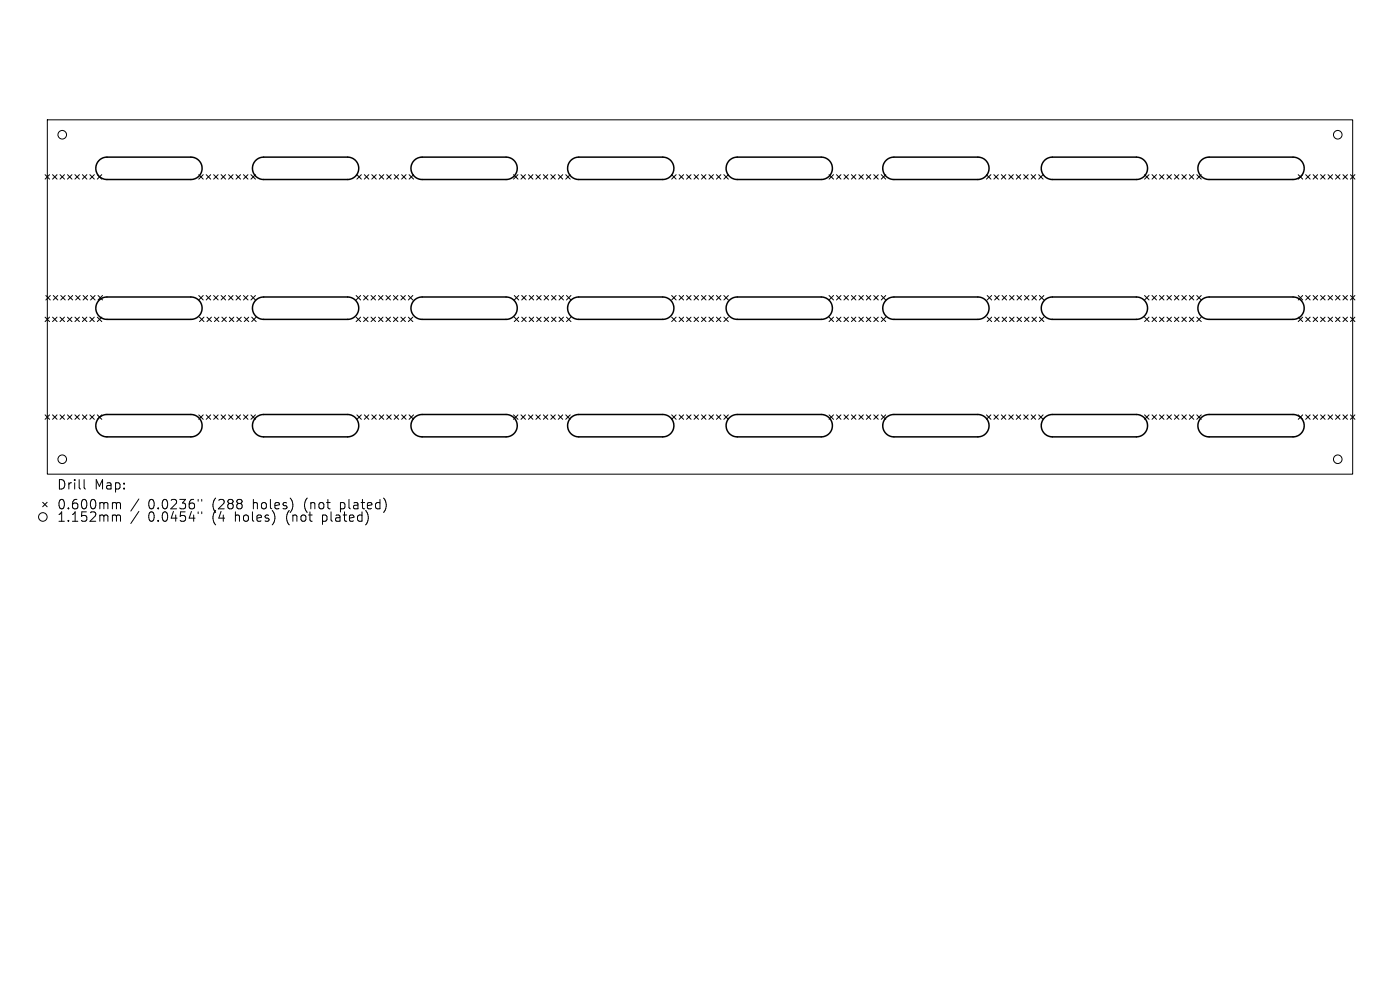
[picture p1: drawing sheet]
<svg xmlns="http://www.w3.org/2000/svg" width="297mm" height="210mm" viewBox="0 0 297 210" stroke-linecap="round" stroke-linejoin="round" font-family="sans-serif">
<defs><g id="words">
<g font-size="2.8">
<text x="12" y="104.1">Drill</text>
<text x="20" y="104.1">Map:</text>
<text x="12" y="108.3">0.600mm</text>
<text x="12" y="111">1.152mm</text>
<text x="31.4" y="108.3">0.0236&quot;</text>
<text x="31.4" y="111">0.0454&quot;</text>
<text x="45.2" y="108.3">(288</text>
<text x="45.2" y="111">(4</text>
<text x="50.1" y="111">holes)</text>
<text x="53.9" y="108.3">holes)</text>
<text x="61.2" y="111">(not</text>
<text x="65" y="108.3">(not</text>
<text x="69" y="111">plated)</text>
<text x="72.8" y="108.3">plated)</text>
</g>
</g></defs>
<g fill="none" stroke="#000" stroke-width=".32">
<path d="M21 34l.7-.4 1-.3h17.8a2.37 2.37 0 0 1 2.4 2.4 2.37 2.37 0 0 1-2.4 2.4h-17.8a2.37 2.37 0 0 1-2.2-1.5 2.37 2.37 0 0 1 .5-2.6zM54.3 34l.8-.5 .8-.2h17.8a2.37 2.37 0 0 1 2.4 2.4 2.37 2.37 0 0 1-2.4 2.4h-17.8a2.37 2.37 0 0 1-2.2-1.5 2.37 2.37 0 0 1 .6-2.6zM87.9 34l.7-.4 1-.3h17.8a2.37 2.37 0 0 1 2.3 2.4 2.37 2.37 0 0 1-2.3 2.4h-17.8a2.37 2.37 0 0 1-2.2-1.5 2.37 2.37 0 0 1 .5-2.6zM121.1 34l.9-.5 .8-.2h17.8a2.37 2.37 0 0 1 2.4 2.4 2.37 2.37 0 0 1-2.4 2.4h-17.8a2.37 2.37 0 0 1-2.2-1.5 2.37 2.37 0 0 1 .5-2.6zM154.7 34l.9-.5 .8-.2h17.8a2.37 2.37 0 0 1 2.4 2.4 2.37 2.37 0 0 1-2.4 2.4h-17.8a2.37 2.37 0 0 1-2.2-1.5 2.37 2.37 0 0 1 .5-2.6zM188 34l.6-.4 1-.3h17.8a2.37 2.37 0 0 1 2.4 2.4 2.37 2.37 0 0 1-2.4 2.4h-17.8a2.37 2.37 0 0 1-2.1-1.5 2.37 2.37 0 0 1 .5-2.6zM221.6 34l.9-.5 .8-.2h17.8a2.37 2.37 0 0 1 2.3 2.4 2.37 2.37 0 0 1-2.3 2.4h-17.8a2.37 2.37 0 0 1-2.2-1.5 2.37 2.37 0 0 1 .5-2.6zM254.8 34l.9-.5 .8-.2h17.8a2.37 2.37 0 0 1 2.4 2.4 2.37 2.37 0 0 1-2.4 2.4h-17.8a2.37 2.37 0 0 1-2.2-1.5 2.37 2.37 0 0 1 .5-2.6zM21 63.7l.9-.6 .8-.1h17.8a2.37 2.37 0 0 1 2.4 2.4 2.37 2.37 0 0 1-2.4 2.3h-17.8a2.37 2.37 0 0 1-2.2-1.4 2.37 2.37 0 0 1 .5-2.6zM54.3 63.7l.8-.6 .8-.1h17.8a2.37 2.37 0 0 1 2.4 2.4 2.37 2.37 0 0 1-2.4 2.3h-17.8a2.37 2.37 0 0 1-2.2-1.4 2.37 2.37 0 0 1 .6-2.6zM87.9 63.7l.7-.5 1-.2h17.8a2.37 2.37 0 0 1 2.3 2.4 2.37 2.37 0 0 1-2.3 2.3h-17.8a2.37 2.37 0 0 1-2.2-1.4 2.37 2.37 0 0 1 .5-2.6zM121.1 63.7l.9-.6 .8-.1h17.8a2.37 2.37 0 0 1 2.4 2.4 2.37 2.37 0 0 1-2.4 2.3h-17.8a2.37 2.37 0 0 1-2.2-1.4 2.37 2.37 0 0 1 .5-2.6z"/>
<path d="M154.7 63.7l.9-.6 .8-.1h17.8a2.37 2.37 0 0 1 2.4 2.4 2.37 2.37 0 0 1-2.4 2.3h-17.8a2.37 2.37 0 0 1-2.2-1.4 2.37 2.37 0 0 1 .5-2.6zM188 63.7l.6-.5 1-.2h17.8a2.37 2.37 0 0 1 2.4 2.4 2.37 2.37 0 0 1-2.4 2.3h-17.8a2.37 2.37 0 0 1-2.1-1.4 2.37 2.37 0 0 1 .5-2.6zM221.6 63.7l.9-.6 .8-.1h17.8a2.37 2.37 0 0 1 2.3 2.4 2.37 2.37 0 0 1-2.3 2.3h-17.8a2.37 2.37 0 0 1-2.2-1.4 2.37 2.37 0 0 1 .5-2.6zM254.8 63.7l.9-.6 .8-.1h17.8a2.37 2.37 0 0 1 2.4 2.4 2.37 2.37 0 0 1-2.4 2.3h-17.8a2.37 2.37 0 0 1-2.2-1.4 2.37 2.37 0 0 1 .5-2.6zM21 88.6l.9-.5 .8-.2h17.8a2.37 2.37 0 0 1 2.4 2.4 2.37 2.37 0 0 1-2.4 2.4h-17.8a2.37 2.37 0 0 1-2.2-1.5 2.37 2.37 0 0 1 .5-2.6zM54.3 88.6l.8-.5 .8-.2h17.8a2.37 2.37 0 0 1 2.4 2.4 2.37 2.37 0 0 1-2.4 2.4h-17.8a2.37 2.37 0 0 1-2.2-1.5 2.37 2.37 0 0 1 .6-2.6zM87.9 88.6l.7-.5 1-.2h17.8a2.37 2.37 0 0 1 2.3 2.4 2.37 2.37 0 0 1-2.3 2.4h-17.8a2.37 2.37 0 0 1-2.2-1.5 2.37 2.37 0 0 1 .5-2.6zM121.1 88.6l.9-.5 .8-.2h17.8a2.37 2.37 0 0 1 2.4 2.4 2.37 2.37 0 0 1-2.4 2.4h-17.8a2.37 2.37 0 0 1-2.2-1.5 2.37 2.37 0 0 1 .5-2.6zM154.7 88.6l.9-.5 .8-.2h17.8a2.37 2.37 0 0 1 2.4 2.4 2.37 2.37 0 0 1-2.4 2.4h-17.8a2.37 2.37 0 0 1-2.2-1.5 2.37 2.37 0 0 1 .5-2.6zM188 88.6l.6-.5 1-.2h17.8a2.37 2.37 0 0 1 2.4 2.4 2.37 2.37 0 0 1-2.4 2.4h-17.8a2.37 2.37 0 0 1-2.1-1.5 2.37 2.37 0 0 1 .5-2.6zM221.6 88.6l.9-.5 .8-.2h17.8a2.37 2.37 0 0 1 2.3 2.4 2.37 2.37 0 0 1-2.3 2.4h-17.8a2.37 2.37 0 0 1-2.2-1.5 2.37 2.37 0 0 1 .5-2.6zM254.8 88.6l.9-.5 .8-.2h17.8a2.37 2.37 0 0 1 2.4 2.4 2.37 2.37 0 0 1-2.4 2.4h-17.8a2.37 2.37 0 0 1-2.2-1.5 2.37 2.37 0 0 1 .5-2.6z"/>
</g>
<g fill="none" stroke="#000" stroke-width=".21">
<path d="M9.6 37.1l.9 .9M10 25.4h277v75.2h-277zM10.5 37.1l-.9 .9M11.1 37.1l1 .9M12.1 37.1l-1 .9M12.7 37.1l1 .9M13.7 37.1l-1 .9M14.3 37.1l1 .9M15.3 37.1l-1 .9M15.9 37.1l.9 .9M16.8 37.1l-.9 .9M17.5 37.1l.9 .9"/>
<path d="M18.4 37.1l-.9 .9M19.1 37.1l.9 .9M20 37.1l-.9 .9M20.6 37.1l1 .9M21.6 37.1l-1 .9M42.2 37.1l.9 .9M43.1 37.1l-.9 .9M43.7 37.1l1 .9M44.7 37.1l-1 .9M45.3 37.1l1 .9M46.3 37.1l-1 .9M46.9 37.1l1 .9"/>
<path d="M47.9 37.1l-1 .9M48.5 37.1l.9 .9M49.4 37.1l-.9 .9M50.1 37.1l.9 .9M51 37.1l-.9 .9M51.7 37.1l.9 .9M52.6 37.1l-.9 .9M53.2 37.1l1 .9M54.2 37.1l-1 .9M75.7 37.1l1 .9M76.7 37.1l-1 .9M77.3 37.1l.9 .9"/>
<path d="M78.2 37.1l-.9 .9M78.9 37.1l.9 .9M79.8 37.1l-.9 .9M80.5 37.1l.9 .9M81.4 37.1l-.9 .9M82 37.1l1 .9M83 37.1l-1 .9M83.6 37.1l1 .9M84.6 37.1l-1 .9M85.2 37.1l1 .9M86.2 37.1l-1 .9M86.8 37.1l.9 .9"/>
<path d="M87.7 37.1l-.9 .9M108.9 37.1l1 .9M109.9 37.1l-1 .9M110.5 37.1l1 .9M111.5 37.1l-1 .9M112.1 37.1l1 .9M113.1 37.1l-1 .9M113.7 37.1l.9 .9M114.6 37.1l-.9 .9M115.3 37.1l.9 .9M116.2 37.1l-.9 .9M116.9 37.1l.9 .9"/>
<path d="M117.8 37.1l-.9 .9M118.4 37.1l1 .9M119.4 37.1l-1 .9M120 37.1l1 .9M121 37.1l-1 .9M142.5 37.1l.9 .9M143.4 37.1l-.9 .9M144.1 37.1l.9 .9M145 37.1l-.9 .9M145.7 37.1l.9 .9M146.6 37.1l-.9 .9M147.2 37.1l1 .9"/>
<path d="M148.2 37.1l-1 .9M148.8 37.1l1 .9M149.8 37.1l-1 .9M150.4 37.1l.9 .9M151.3 37.1l-.9 .9M152 37.1l.9 .9M152.9 37.1l-.9 .9M153.6 37.1l.9 .9M154.5 37.1l-.9 .9M175.9 37.1l.9 .9M176.8 37.1l-.9 .9M177.5 37.1l.9 .9"/>
<path d="M178.4 37.1l-.9 .9M179 37.1l1 .9M180 37.1l-1 .9M180.6 37.1l1 .9M181.6 37.1l-1 .9M182.2 37.1l1 .9M183.2 37.1l-1 .9M183.8 37.1l.9 .9M184.7 37.1l-.9 .9M185.4 37.1l.9 .9M186.3 37.1l-.9 .9M187 37.1l.9 .9"/>
<path d="M187.9 37.1l-.9 .9M209.3 37.1l.9 .9M210.2 37.1l-.9 .9M210.8 37.1l1 .9M211.8 37.1l-1 .9M212.4 37.1l1 .9M213.4 37.1l-1 .9M214 37.1l1 .9M215 37.1l-1 .9M215.6 37.1l.9 .9M216.5 37.1l-.9 .9M217.2 37.1l.9 .9"/>
<path d="M218.1 37.1l-.9 .9M218.8 37.1l.9 .9M219.7 37.1l-.9 .9M220.3 37.1l1 .9M221.3 37.1l-1 .9M242.8 37.1l1 .9M243.8 37.1l-1 .9M244.4 37.1l.9 .9M245.3 37.1l-.9 .9M246 37.1l.9 .9M246.9 37.1l-.9 .9M247.6 37.1l.9 .9"/>
<path d="M248.5 37.1l-.9 .9M249.1 37.1l1 .9M250.1 37.1l-1 .9M250.7 37.1l1 .9M251.7 37.1l-1 .9M252.3 37.1l1 .9M253.3 37.1l-1 .9M253.9 37.1l.9 .9M254.8 37.1l-.9 .9M275.4 37.1l1 .9M276.4 37.1l-1 .9M277 37.1l.9 .9"/>
<path d="M277.9 37.1l-.9 .9M278.6 37.1l.9 .9M279.5 37.1l-.9 .9M280.2 37.1l.9 .9M281.1 37.1l-.9 .9M281.7 37.1l1 .9M282.7 37.1l-1 .9M283.3 37.1l1 .9M284.3 37.1l-1 .9M284.9 37.1l1 .9M285.9 37.1l-1 .9M286.5 37.1l.9 .9"/>
<path d="M287.4 37.1l-.9 .9M9.6 67.3l.9 .9M9.7 62.7l1 .9M10.5 67.3l-.9 .9M10.7 62.7l-1 .9M11.1 67.3l1 .9M11.3 62.7l1 .9M12.1 67.3l-1 .9M12.3 62.7l-1 .9M12.7 67.3l1 .9M12.9 62.7l.9 .9M13.7 67.3l-1 .9"/>
<path d="M13.8 62.7l-.9 .9M14.3 67.3l1 .9M14.5 62.7l.9 .9M15.3 67.3l-1 .9M15.4 62.7l-.9 .9M15.9 67.3l.9 .9M16.1 62.7l.9 .9M16.8 67.3l-.9 .9M17 62.7l-.9 .9M17.5 67.3l.9 .9M17.6 62.7l1 .9M18.4 67.3l-.9 .9"/>
<path d="M18.6 62.7l-1 .9M19.1 67.3l.9 .9M19.2 62.7l1 .9M20 67.3l-.9 .9M20.2 62.7l-1 .9M20.6 67.3l1 .9M20.8 62.7l.9 .9M21.6 67.3l-1 .9M21.7 62.7l-.9 .9M42.2 62.7l.9 .9M42.3 67.3l1 .9M43.1 62.7l-.9 .9"/>
<path d="M43.3 67.3l-1 .9M43.7 62.7l1 .9M43.9 67.3l1 .9M44.7 62.7l-1 .9M44.9 67.3l-1 .9M45.3 62.7l1 .9M45.5 67.3l.9 .9M46.3 62.7l-1 .9M46.4 67.3l-.9 .9M46.9 62.7l1 .9M47.1 67.3l.9 .9M47.9 62.7l-1 .9"/>
<path d="M48 67.3l-.9 .9M48.5 62.7l.9 .9M48.7 67.3l.9 .9M49.4 62.7l-.9 .9M49.6 67.3l-.9 .9M50.1 62.7l.9 .9M50.2 67.3l1 .9M51 62.7l-.9 .9M51.2 67.3l-1 .9M51.7 62.7l.9 .9M51.8 67.3l1 .9M52.6 62.7l-.9 .9"/>
<path d="M52.8 67.3l-1 .9M53.2 62.7l1 .9M53.4 67.3l.9 .9M54.2 62.7l-1 .9M54.3 67.3l-.9 .9M75.6 62.7l.9 .9M75.6 67.3l.9 .9M76.5 62.7l-.9 .9M76.5 67.3l-.9 .9M77.1 62.7l1 .9M77.1 67.3l1 .9M78.1 62.7l-1 .9"/>
<path d="M78.1 67.3l-1 .9M78.7 62.7l1 .9M78.7 67.3l1 .9M79.7 62.7l-1 .9M79.7 67.3l-1 .9M80.3 62.7l.9 .9M80.3 67.3l.9 .9M81.2 62.7l-.9 .9M81.2 67.3l-.9 .9M81.9 62.7l.9 .9M81.9 67.3l.9 .9M82.8 62.7l-.9 .9"/>
<path d="M82.8 67.3l-.9 .9M83.5 62.7l.9 .9M83.5 67.3l.9 .9M84.4 62.7l-.9 .9M84.4 67.3l-.9 .9M85 62.7l1 .9M85 67.3l1 .9M86 62.7l-1 .9M86 67.3l-1 .9M86.6 62.7l1 .9M86.6 67.3l1 .9M87.6 62.7l-1 .9"/>
<path d="M87.6 67.3l-1 .9M109.1 62.7l.9 .9M109.1 67.3l.9 .9M110 62.7l-.9 .9M110 67.3l-.9 .9M110.7 62.7l.9 .9M110.7 67.3l.9 .9M111.6 62.7l-.9 .9M111.6 67.3l-.9 .9M112.3 62.7l.9 .9M112.3 67.3l.9 .9M113.2 62.7l-.9 .9"/>
<path d="M113.2 67.3l-.9 .9M113.8 62.7l1 .9M113.8 67.3l1 .9M114.8 62.7l-1 .9M114.8 67.3l-1 .9M115.4 62.7l1 .9M115.4 67.3l1 .9M116.4 62.7l-1 .9M116.4 67.3l-1 .9M117 62.7l1 .9M117 67.3l1 .9M118 62.7l-1 .9"/>
<path d="M118 67.3l-1 .9M118.6 62.7l.9 .9M118.6 67.3l.9 .9M119.5 62.7l-.9 .9M119.5 67.3l-.9 .9M120.2 62.7l.9 .9M120.2 67.3l.9 .9M121.1 62.7l-.9 .9M121.1 67.3l-.9 .9M142.5 62.7l.9 .9M142.5 67.3l.9 .9M143.4 62.7l-.9 .9"/>
<path d="M143.4 67.3l-.9 .9M144.1 62.7l.9 .9M144.1 67.3l.9 .9M145 62.7l-.9 .9M145 67.3l-.9 .9M145.7 62.7l.9 .9M145.7 67.3l.9 .9M146.6 62.7l-.9 .9M146.6 67.3l-.9 .9M147.2 62.7l1 .9M147.2 67.3l1 .9M148.2 62.7l-1 .9"/>
<path d="M148.2 67.3l-1 .9M148.8 62.7l1 .9M148.8 67.3l1 .9M149.8 62.7l-1 .9M149.8 67.3l-1 .9M150.4 62.7l.9 .9M150.4 67.3l.9 .9M151.3 62.7l-.9 .9M151.3 67.3l-.9 .9M152 62.7l.9 .9M152 67.3l.9 .9M152.9 62.7l-.9 .9"/>
<path d="M152.9 67.3l-.9 .9M153.6 62.7l.9 .9M153.6 67.3l.9 .9M154.5 62.7l-.9 .9M154.5 67.3l-.9 .9M175.9 62.7l.9 .9M175.9 67.3l.9 .9M176.8 62.7l-.9 .9M176.8 67.3l-.9 .9M177.5 62.7l.9 .9M177.5 67.3l.9 .9M178.4 62.7l-.9 .9"/>
<path d="M178.4 67.3l-.9 .9M179 62.7l1 .9M179 67.3l1 .9M180 62.7l-1 .9M180 67.3l-1 .9M180.6 62.7l1 .9M180.6 67.3l1 .9M181.6 62.7l-1 .9M181.6 67.3l-1 .9M182.2 62.7l1 .9M182.2 67.3l1 .9M183.2 62.7l-1 .9"/>
<path d="M183.2 67.3l-1 .9M183.8 62.7l.9 .9M183.8 67.3l.9 .9M184.7 62.7l-.9 .9M184.7 67.3l-.9 .9M185.4 62.7l.9 .9M185.4 67.3l.9 .9M186.3 62.7l-.9 .9M186.3 67.3l-.9 .9M187 62.7l.9 .9M187 67.3l.9 .9M187.9 62.7l-.9 .9"/>
<path d="M187.9 67.3l-.9 .9M209.4 62.7l1 .9M209.4 67.3l1 .9M210.4 62.7l-1 .9M210.4 67.3l-1 .9M211 62.7l1 .9M211 67.3l1 .9M212 62.7l-1 .9M212 67.3l-1 .9M212.6 62.7l.9 .9M212.6 67.3l.9 .9M213.5 62.7l-.9 .9"/>
<path d="M213.5 67.3l-.9 .9M214.2 62.7l.9 .9M214.2 67.3l.9 .9M215.1 62.7l-.9 .9M215.1 67.3l-.9 .9M215.8 62.7l.9 .9M215.8 67.3l.9 .9M216.7 62.7l-.9 .9M216.7 67.3l-.9 .9M217.3 62.7l1 .9M217.3 67.3l1 .9M218.3 62.7l-1 .9"/>
<path d="M218.3 67.3l-1 .9M218.9 62.7l1 .9M218.9 67.3l1 .9M219.9 62.7l-1 .9M219.9 67.3l-1 .9M220.5 62.7l1 .9M220.5 67.3l1 .9M221.5 62.7l-1 .9M221.5 67.3l-1 .9M242.8 62.7l1 .9M242.8 67.3l1 .9M243.8 62.7l-1 .9"/>
<path d="M243.8 67.3l-1 .9M244.4 62.7l.9 .9M244.4 67.3l.9 .9M245.3 62.7l-.9 .9M245.3 67.3l-.9 .9M246 62.7l.9 .9M246 67.3l.9 .9M246.9 62.7l-.9 .9M246.9 67.3l-.9 .9M247.6 62.7l.9 .9M247.6 67.3l.9 .9M248.5 62.7l-.9 .9"/>
<path d="M248.5 67.3l-.9 .9M249.1 62.7l1 .9M249.1 67.3l1 .9M250.1 62.7l-1 .9M250.1 67.3l-1 .9M250.7 62.7l1 .9M250.7 67.3l1 .9M251.7 62.7l-1 .9M251.7 67.3l-1 .9M252.3 62.7l1 .9M252.3 67.3l1 .9M253.3 62.7l-1 .9"/>
<path d="M253.3 67.3l-1 .9M253.9 62.7l.9 .9M253.9 67.3l.9 .9M254.8 62.7l-.9 .9M254.8 67.3l-.9 .9M275.4 62.7l1 .9M275.4 67.3l1 .9M276.4 62.7l-1 .9M276.4 67.3l-1 .9M277 62.7l.9 .9M277 67.3l.9 .9M277.9 62.7l-.9 .9"/>
<path d="M277.9 67.3l-.9 .9M278.6 62.7l.9 .9M278.6 67.3l.9 .9M279.5 62.7l-.9 .9M279.5 67.3l-.9 .9M280.2 62.7l.9 .9M280.2 67.3l.9 .9M281.1 62.7l-.9 .9M281.1 67.3l-.9 .9M281.7 62.7l1 .9M281.7 67.3l1 .9M282.7 62.7l-1 .9"/>
<path d="M282.7 67.3l-1 .9M283.3 62.7l1 .9M283.3 67.3l1 .9M284.3 62.7l-1 .9M284.3 67.3l-1 .9M284.9 62.7l1 .9M284.9 67.3l1 .9M285.9 62.7l-1 .9M285.9 67.3l-1 .9M286.5 62.7l.9 .9M286.5 67.3l.9 .9M287.4 62.7l-.9 .9"/>
<path d="M287.4 67.3l-.9 .9M9.6 88l.9 1M10.5 88l-.9 1M11.1 88l1 1M12.1 88l-1 1M12.7 88l1 1M13.7 88l-1 1M14.3 88l1 1M15.3 88l-1 1M15.9 88l.9 1M16.8 88l-.9 1M17.5 88l.9 1"/>
<path d="M18.4 88l-.9 1M19.1 88l.9 1M20 88l-.9 1M20.6 88l1 1M21.6 88l-1 1M42.2 88l.9 1M43.1 88l-.9 1M43.7 88l1 1M44.7 88l-1 1M45.3 88l1 1M46.3 88l-1 1M46.9 88l1 1"/>
<path d="M47.9 88l-1 1M48.5 88l.9 1M49.4 88l-.9 1M50.1 88l.9 1M51 88l-.9 1M51.7 88l.9 1M52.6 88l-.9 1M53.2 88l1 1M54.2 88l-1 1M75.7 88l1 1M76.7 88l-1 1M77.3 88l.9 1"/>
<path d="M78.2 88l-.9 1M78.9 88l.9 1M79.8 88l-.9 1M80.5 88l.9 1M81.4 88l-.9 1M82 88l1 1M83 88l-1 1M83.6 88l1 1M84.6 88l-1 1M85.2 88l1 1M86.2 88l-1 1M86.8 88l.9 1"/>
<path d="M87.7 88l-.9 1M108.9 88l1 1M109.9 88l-1 1M110.5 88l1 1M111.5 88l-1 1M112.1 88l1 1M113.1 88l-1 1M113.7 88l.9 1M114.6 88l-.9 1M115.3 88l.9 1M116.2 88l-.9 1M116.9 88l.9 1"/>
<path d="M117.8 88l-.9 1M118.4 88l1 1M119.4 88l-1 1M120 88l1 1M121 88l-1 1M142.5 88l.9 1M143.4 88l-.9 1M144.1 88l.9 1M145 88l-.9 1M145.7 88l.9 1M146.6 88l-.9 1M147.2 88l1 1"/>
<path d="M148.2 88l-1 1M148.8 88l1 1M149.8 88l-1 1M150.4 88l.9 1M151.3 88l-.9 1M152 88l.9 1M152.9 88l-.9 1M153.6 88l.9 1M154.5 88l-.9 1M175.9 88l.9 1M176.8 88l-.9 1M177.5 88l.9 1"/>
<path d="M178.4 88l-.9 1M179 88l1 1M180 88l-1 1M180.6 88l1 1M181.6 88l-1 1M182.2 88l1 1M183.2 88l-1 1M183.8 88l.9 1M184.7 88l-.9 1M185.4 88l.9 1M186.3 88l-.9 1M187 88l.9 1"/>
<path d="M187.9 88l-.9 1M209.3 88l.9 1M210.2 88l-.9 1M210.8 88l1 1M211.8 88l-1 1M212.4 88l1 1M213.4 88l-1 1M214 88l1 1M215 88l-1 1M215.6 88l.9 1M216.5 88l-.9 1M217.2 88l.9 1"/>
<path d="M218.1 88l-.9 1M218.8 88l.9 1M219.7 88l-.9 1M220.3 88l1 1M221.3 88l-1 1M242.8 88l1 1M243.8 88l-1 1M244.4 88l.9 1M245.3 88l-.9 1M246 88l.9 1M246.9 88l-.9 1M247.6 88l.9 1"/>
<path d="M248.5 88l-.9 1M249.1 88l1 1M250.1 88l-1 1M250.7 88l1 1M251.7 88l-1 1M252.3 88l1 1M253.3 88l-1 1M253.9 88l.9 1M254.8 88l-.9 1M275.4 88l1 1M276.4 88l-1 1M277 88l.9 1"/>
<path d="M277.9 88l-.9 1M278.6 88l.9 1M279.5 88l-.9 1M280.2 88l.9 1M281.1 88l-.9 1M281.7 88l1 1M282.7 88l-1 1M283.3 88l1 1M284.3 88l-1 1M284.9 88l1 1M285.9 88l-1 1M286.5 88l.9 1"/>
<path d="M287.4 88l-.9 1M9.1 106.5l.9 1M10 106.5l-.9 1M17.8 101.7v1.8l.3 .2M24.1 106.6l.5 .1 .1 .2M24.1 109.2l.5 .1 .1 .2M24.7 106.9l.3-.3 .5 .1 .1 1.2M24.7 106.9v1M24.7 109.5v1.1M24.7 109.5l.3-.3 .5 .1 .1 1.3M29.5 105.8l-1.7 2.6M29.5 108.5l-1.7 2.6"/>
<path d="M42 105.9v.4M42 108.6v.4M42.8 105.9v.4M42.8 108.6v.4"/>
<circle cx="13.2" cy="28.6" r=".91"/>
<circle cx="283.8" cy="28.6" r=".91"/>
<circle cx="13.2" cy="97.4" r=".91"/>
<circle cx="283.8" cy="97.4" r=".91"/>
<circle cx="9.1" cy="109.7" r=".91"/>
</g>
<use href="#words"/>
</svg>
